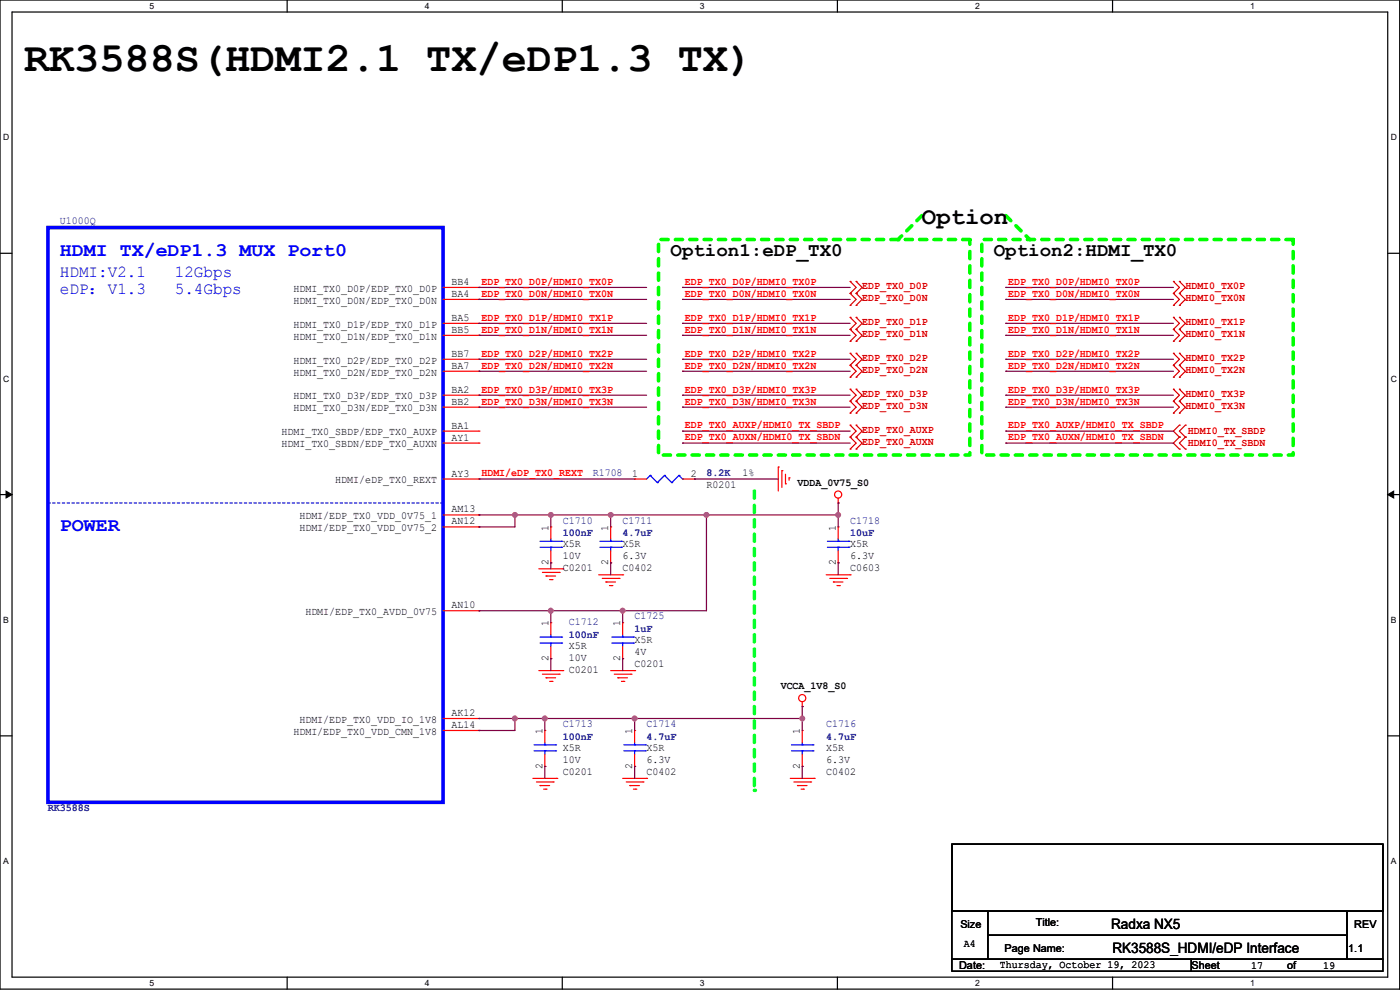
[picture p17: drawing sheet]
<svg xmlns="http://www.w3.org/2000/svg" width="297mm" height="210mm" viewBox="0 0 297 210" stroke-linecap="round" stroke-linejoin="round" font-family="sans-serif">
<defs><g id="words">
<text font-size="8.9" x="5.1" y="15">RK3588S(HDMI2.1 TX/eDP1.3 TX)</text>
<text font-size="5.1" x="195.6" y="47.4">Option</text>
<g font-size="4.1" fill="#00f">
<text x="12.7" y="54.2">HDMI TX/eDP1.3 MUX Port0</text>
<text x="12.7" y="112.6">POWER</text>
</g>
<g font-size="4.1">
<text x="142.3" y="54.2">Option1:eDP_TX0</text>
<text x="210.8" y="54.2">Option2:HDMI_TX0</text>
</g>
<g font-size="3.6" fill="#00f">
<text x="12.7" y="58.9">HDMI:V2.1</text>
<text x="37.1" y="58.9">12Gbps</text>
<text x="12.7" y="62.4">eDP：V1.3</text>
<text x="37.1" y="62.4">5.4Gbps</text>
</g>
<g font-size="3">
<text x="235.7" y="197.1">Radxa NX5</text>
<text x="236" y="202.2">RK3588S_HDMI/eDP Interface</text>
</g>
<g font-size="2.3" fill="#000080">
<text x="12.7" y="47.6">U1000Q</text>
<text x="125.7" y="100.9">R1708</text>
<text x="149.9" y="101">8.2K</text>
<text x="119.4" y="111.1">C1710</text>
<text x="119.4" y="113.7">100nF</text>
<text x="132.1" y="111.1">C1711</text>
<text x="132.1" y="113.7">4.7uF</text>
<text x="180.4" y="111.1">C1718</text>
<text x="180.4" y="113.7">10uF</text>
<text x="134.6" y="131.4">C1725</text>
<text x="120.7" y="132.6">C1712</text>
<text x="120.7" y="135.3">100nF</text>
<text x="134.6" y="134">1uF</text>
<text x="119.4" y="154.2">C1713</text>
<text x="137.2" y="154.2">C1714</text>
<text x="175.3" y="154.2">C1716</text>
<text x="119.4" y="156.9">100nF</text>
<text x="137.2" y="156.9">4.7uF</text>
<text x="175.3" y="156.9">4.7uF</text>
<text x="10.2" y="172.1">RK3588S</text>
</g>
<g font-size="2.3">
<text x="62.2" y="61.9">HDMI_TX0_D0P/EDP_TX0_D0P</text>
<text x="62.2" y="64.4">HDMI_TX0_D0N/EDP_TX0_D0N</text>
<text x="95.8" y="60.5">BB4</text>
<text x="95.8" y="63">BA4</text>
<text x="62.2" y="69.5">HDMI_TX0_D1P/EDP_TX0_D1P</text>
<text x="95.8" y="68.1">BA5</text>
<text x="95.8" y="70.6">BB5</text>
<text x="62.2" y="72">HDMI_TX0_D1N/EDP_TX0_D1N</text>
<text x="62.2" y="77.1">HDMI_TX0_D2P/EDP_TX0_D2P</text>
<text x="95.8" y="75.7">BB7</text>
<text x="62.2" y="79.7">HDMI_TX0_D2N/EDP_TX0_D2N</text>
<text x="95.8" y="78.2">BA7</text>
<text x="95.8" y="83.3">BA2</text>
<text x="62.2" y="84.7">HDMI_TX0_D3P/EDP_TX0_D3P</text>
<text x="62.2" y="87.3">HDMI_TX0_D3N/EDP_TX0_D3N</text>
<text x="95.8" y="85.9">BB2</text>
<text x="59.7" y="92.4">HDMI_TX0_SBDP/EDP_TX0_AUXP</text>
<text x="59.7" y="94.9">HDMI_TX0_SBDN/EDP_TX0_AUXN</text>
<text x="95.8" y="90.9">BA1</text>
<text x="95.8" y="93.5">AY1</text>
<text x="95.8" y="101.1">AY3</text>
<text x="134.1" y="101.1">1</text>
<text x="146.6" y="101.1">2</text>
<text x="157.5" y="100.9">1%</text>
<text x="71.1" y="102.5">HDMI/eDP_TX0_REXT</text>
<text x="149.9" y="103.4">R0201</text>
<text x="169.2" y="103">VDDA_0V75_S0</text>
<text x="63.5" y="110.1">HDMI/EDP_TX0_VDD_0V75_1</text>
<text x="63.5" y="112.7">HDMI/EDP_TX0_VDD_0V75_2</text>
<text x="95.8" y="108.7">AM13</text>
<text x="95.8" y="111.3">AN12</text>
<text x="116.3" y="112.5" transform="rotate(-90 116.3 112.5)">1</text>
<text x="129" y="112.5" transform="rotate(-90 129 112.5)">1</text>
<text x="177.3" y="112.5" transform="rotate(-90 177.3 112.5)">1</text>
<text x="116.3" y="119.9" transform="rotate(-90 116.3 119.9)">2</text>
<text x="119.4" y="116.1">X5R</text>
<text x="119.4" y="118.7">10V</text>
<text x="129" y="119.9" transform="rotate(-90 129 119.9)">2</text>
<text x="132.1" y="116.1">X5R</text>
<text x="132.1" y="118.7">6.3V</text>
<text x="177.3" y="119.9" transform="rotate(-90 177.3 119.9)">2</text>
<text x="180.4" y="116.1">X5R</text>
<text x="180.4" y="118.7">6.3V</text>
<text x="119.4" y="121.2">C0201</text>
<text x="132.1" y="121.2">C0402</text>
<text x="180.4" y="121.2">C0603</text>
<text x="64.8" y="130.5">HDMI/EDP_TX0_AVDD_0V75</text>
<text x="95.8" y="129">AN10</text>
<text x="116.3" y="132.9" transform="rotate(-90 116.3 132.9)">1</text>
<text x="120.7" y="137.7">X5R</text>
<text x="131.6" y="132.9" transform="rotate(-90 131.6 132.9)">1</text>
<text x="134.6" y="136.5">X5R</text>
<text x="116.3" y="140.2" transform="rotate(-90 116.3 140.2)">2</text>
<text x="120.7" y="142.8">C0201</text>
<text x="120.7" y="140.3">10V</text>
<text x="131.6" y="140.2" transform="rotate(-90 131.6 140.2)">2</text>
<text x="134.6" y="141.5">C0201</text>
<text x="134.6" y="139">4V</text>
<text x="165.6" y="146.2">VCCA_1V8_S0</text>
<text x="62.2" y="155.9">HDMI/EDP_TX0_VDD_CMN_1V8</text>
<text x="63.5" y="153.3">HDMI/EDP_TX0_VDD_IO_1V8</text>
<text x="95.8" y="151.9">AK12</text>
<text x="95.8" y="154.4">AL14</text>
<text x="115.1" y="155.7" transform="rotate(-90 115.1 155.7)">1</text>
<text x="134.1" y="155.7" transform="rotate(-90 134.1 155.7)">1</text>
<text x="169.7" y="155.7" transform="rotate(-90 169.7 155.7)">1</text>
<text x="119.4" y="159.3">X5R</text>
<text x="119.4" y="161.9">10V</text>
<text x="137.2" y="159.3">X5R</text>
<text x="137.2" y="161.9">6.3V</text>
<text x="175.3" y="159.3">X5R</text>
<text x="175.3" y="161.9">6.3V</text>
<text x="115.1" y="163.1" transform="rotate(-90 115.1 163.1)">2</text>
<text x="119.4" y="164.4">C0201</text>
<text x="134.1" y="163.1" transform="rotate(-90 134.1 163.1)">2</text>
<text x="137.2" y="164.4">C0402</text>
<text x="169.7" y="163.1" transform="rotate(-90 169.7 163.1)">2</text>
<text x="175.3" y="164.4">C0402</text>
<text x="203.7" y="196.9">Size</text>
<text x="219.7" y="196.4">Title:</text>
<text x="287.3" y="196.9">REV</text>
<text x="204.5" y="201">A4</text>
<text x="213.1" y="202">Page Name:</text>
<text x="286" y="202">1.1</text>
<text x="203.5" y="205.5">Date:</text>
<text x="212.1" y="205.3">Thursday, October 19, 2023</text>
<text x="252.8" y="205.5">Sheet</text>
<text x="265.4" y="205.5">17</text>
<text x="273.1" y="205.5">of</text>
<text x="280.7" y="205.5">19</text>
</g>
<g font-size="2.3" fill="#f00">
<text x="102.1" y="60.4">EDP_TX0_D0P/HDMI0_TX0P</text>
<text x="102.1" y="63">EDP_TX0_D0N/HDMI0_TX0N</text>
<text x="145.3" y="60.4">EDP_TX0_D0P/HDMI0_TX0P</text>
<text x="145.3" y="63">EDP_TX0_D0N/HDMI0_TX0N</text>
<text x="213.9" y="60.4">EDP_TX0_D0P/HDMI0_TX0P</text>
<text x="213.9" y="63">EDP_TX0_D0N/HDMI0_TX0N</text>
<text x="102.1" y="68">EDP_TX0_D1P/HDMI0_TX1P</text>
<text x="102.1" y="70.6">EDP_TX0_D1N/HDMI0_TX1N</text>
<text x="145.3" y="68">EDP_TX0_D1P/HDMI0_TX1P</text>
<text x="145.3" y="70.6">EDP_TX0_D1N/HDMI0_TX1N</text>
<text x="213.9" y="68">EDP_TX0_D1P/HDMI0_TX1P</text>
<text x="213.9" y="70.6">EDP_TX0_D1N/HDMI0_TX1N</text>
<text x="102.1" y="75.6">EDP_TX0_D2P/HDMI0_TX2P</text>
<text x="145.3" y="75.6">EDP_TX0_D2P/HDMI0_TX2P</text>
<text x="213.9" y="75.6">EDP_TX0_D2P/HDMI0_TX2P</text>
<text x="102.1" y="78.2">EDP_TX0_D2N/HDMI0_TX2N</text>
<text x="102.1" y="83.3">EDP_TX0_D3P/HDMI0_TX3P</text>
<text x="145.3" y="78.2">EDP_TX0_D2N/HDMI0_TX2N</text>
<text x="145.3" y="83.3">EDP_TX0_D3P/HDMI0_TX3P</text>
<text x="213.9" y="78.2">EDP_TX0_D2N/HDMI0_TX2N</text>
<text x="213.9" y="83.3">EDP_TX0_D3P/HDMI0_TX3P</text>
<text x="102.1" y="85.8">EDP_TX0_D3N/HDMI0_TX3N</text>
<text x="145.3" y="85.8">EDP_TX0_D3N/HDMI0_TX3N</text>
<text x="213.9" y="85.8">EDP_TX0_D3N/HDMI0_TX3N</text>
<text x="145.3" y="93.4">EDP_TX0_AUXN/HDMI0_TX_SBDN</text>
<text x="145.3" y="90.9">EDP_TX0_AUXP/HDMI0_TX_SBDP</text>
<text x="213.9" y="93.4">EDP_TX0_AUXN/HDMI0_TX_SBDN</text>
<text x="213.9" y="90.9">EDP_TX0_AUXP/HDMI0_TX_SBDP</text>
<text x="102.1" y="101">HDMI/eDP_TX0_REXT</text>
</g>
<g font-size="2.3" fill="#d50000">
<text x="182.9" y="63.9">EDP_TX0_D0N</text>
<text x="182.9" y="61.4">EDP_TX0_D0P</text>
<text x="251.5" y="63.9">HDMI0_TX0N</text>
<text x="251.5" y="61.4">HDMI0_TX0P</text>
<text x="182.9" y="71.5">EDP_TX0_D1N</text>
<text x="182.9" y="69">EDP_TX0_D1P</text>
<text x="251.5" y="71.5">HDMI0_TX1N</text>
<text x="251.5" y="69">HDMI0_TX1P</text>
<text x="182.9" y="76.6">EDP_TX0_D2P</text>
<text x="251.5" y="76.6">HDMI0_TX2P</text>
<text x="182.9" y="79.2">EDP_TX0_D2N</text>
<text x="251.5" y="79.2">HDMI0_TX2N</text>
<text x="182.9" y="86.8">EDP_TX0_D3N</text>
<text x="182.9" y="84.2">EDP_TX0_D3P</text>
<text x="251.5" y="86.8">HDMI0_TX3N</text>
<text x="251.5" y="84.2">HDMI0_TX3P</text>
<text x="182.9" y="94.4">EDP_TX0_AUXN</text>
<text x="182.9" y="91.9">EDP_TX0_AUXP</text>
<text x="252" y="92.1">HDMI0_TX_SBDP</text>
<text x="252" y="94.6">HDMI0_TX_SBDN</text>
</g>
<g font-size="1.8">
<text x="31.7" y="1.9">5</text>
<text x="90.1" y="1.9">4</text>
<text x="148.5" y="1.9">3</text>
<text x="206.8" y="1.9">2</text>
<text x="265.2" y="1.9">1</text>
<text x=".6" y="29.8">D</text>
<text x="295" y="29.8">D</text>
<text x=".6" y="81">C</text>
<text x="295" y="81">C</text>
<text x=".6" y="132.1">B</text>
<text x="295" y="132.1">B</text>
<text x=".6" y="183.3">A</text>
<text x="295" y="183.3">A</text>
<text x="31.7" y="209.2">5</text>
<text x="90.1" y="209.2">4</text>
<text x="148.5" y="209.2">3</text>
<text x="206.8" y="209.2">2</text>
<text x="265.2" y="209.2">1</text>
</g>
</g></defs>
<path d="M0 0h296.9v209.8h-296.9zM2.6 2.6h291.8v204.7h-291.8z" fill="none" stroke="#000" stroke-width=".25"/>
<g fill="#fff">
<path d="M31.7 .3h1v2h-1z"/>
<path d="M31.7 207.5h1v2.1h-1z"/>
</g>
<path d="M60.9 0v2.6M60.9 207.3v2.5" fill="none" stroke="#000" stroke-width=".25"/>
<g fill="#fff">
<path d="M90.1 .3h1v2h-1z"/>
<path d="M90.1 207.5h1v2.1h-1z"/>
</g>
<path d="M119.3 0v2.6M119.3 207.3v2.5" fill="none" stroke="#000" stroke-width=".25"/>
<g fill="#fff">
<path d="M148.5 .3h1v2h-1z"/>
<path d="M148.5 207.5h1v2.1h-1z"/>
</g>
<path d="M177.7 0v2.6M177.7 207.3v2.5" fill="none" stroke="#000" stroke-width=".25"/>
<g fill="#fff">
<path d="M206.8 .3h1v2h-1z"/>
<path d="M206.8 207.5h1v2.1h-1z"/>
</g>
<path d="M236 0v2.6M236 207.3v2.5" fill="none" stroke="#000" stroke-width=".25"/>
<g fill="#fff">
<path d="M265.2 .3h1v2h-1z"/>
<path d="M265.2 207.5h1v2.1h-1z"/>
<path d="M.6 28.1h1.4v2.1h-1.4z"/>
<path d="M295 28.1h1.3v2.1h-1.3z"/>
<path d="M.6 79.3h1.4v2.1h-1.4z"/>
<path d="M295 79.3h1.3v2.1h-1.3z"/>
</g>
<path d="M0 53.7h2.6M294.4 53.7h2.5" fill="none" stroke="#000" stroke-width=".25"/>
<g fill="#fff">
<path d="M.6 130.5h1.3v2h-1.3z"/>
<path d="M295 130.5h1.2v2h-1.2z"/>
</g>
<path d="M0 104.9h2.6M294.4 104.9h2.5" fill="none" stroke="#000" stroke-width=".25"/>
<path d="M1.3 104.2l1.3 .7-1.3 .7zM294.4 104.9l1.3-.7v1.4z" fill="#000" stroke="#000" stroke-width=".21"/>
<g fill="#fff">
<path d="M.6 181.7h1.3v2h-1.3z"/>
<path d="M295 181.7h1.2v2h-1.2z"/>
</g>
<path d="M0 156.1h2.6M294.4 156.1h2.5" fill="none" stroke="#000" stroke-width=".25"/>
<path d="M160 104.2v63.5" fill="none" stroke="#00ff40" stroke-width=".76" stroke-dasharray="1.5 1.5"/>
<circle cx="160" cy="167.7" r=".38" fill="#00ff40" stroke-dasharray="1.5 1.5"/>
<path d="M139.7 50.8h66.1v45.7h-66.1zM195.6 45.7l-5.1 5.1M208.3 50.8h66v45.7h-66z" fill="none" stroke="#0f0" stroke-width=".76" stroke-dasharray="1.5 1.5"/>
<circle cx="190.5" cy="50.8" r=".38" fill="#0f0" stroke-dasharray="1.5 1.5"/>
<path d="M213.4 45.7l5.1 5.1" fill="none" stroke="#0f0" stroke-width=".76" stroke-dasharray="1.5 1.5"/>
<circle cx="218.5" cy="50.8" r=".38" fill="#0f0" stroke-dasharray="1.5 1.5"/>
<g fill="none" stroke="#f00" stroke-width=".25">
<path d="M94 61h7.6M94 63.5h7.6M94 68.6h7.6M94 71.1h7.6M94 76.2h7.6M94 78.8h7.6M101.6 61h.1M101.6 63.5h.1M101.6 68.6h.1M101.6 71.1h.1M101.6 76.2h.1M101.6 78.8h.1"/>
<path d="M94 83.8h7.6M94 86.4h7.6M94 91.5h7.6M94 94h7.6M101.6 83.8h.1M101.6 86.4h.1M101.6 91.5h.1M101.6 94h.1M165.1 99.1h.1M165.1 99.1v5.1M165.9 99.8h.1M165.9 99.8v3.6"/>
<path d="M94 101.6h7.6M94 109.2h7.6M94 111.8h7.6M101.6 101.6h.1M101.6 109.2h.1M101.6 111.8h.1M116.9 111.8h.1M116.9 119.4h.1M116.9 111.8v2.5M116.9 116.9v2.5M129.6 111.8h.1M129.6 119.4h.1"/>
<path d="M129.6 111.8v2.5M129.6 116.9v2.5M134.6 101.6h.1M134.6 101.6h2.6M144.8 101.6h2.5M147.3 101.6h.1M166.6 102.6h.1M166.6 100.6v2M167.4 101.4h.1M167.4 101.4v.5M177.8 106.7h.1M177.8 111.8h.1"/>
<path d="M177.8 119.4h.1M177.8 105.7v1M177.8 111.8v2.5M177.8 116.9v2.5M94 129.6h7.6M101.6 129.6h.1M114.3 120.7h5.1M115.1 121.4h3.5M115.8 122.2h.1M115.8 122.2h2.1M116.6 122.9h.5M116.9 132.1h.1"/>
<path d="M116.9 139.7h.1M116.9 132.1v2.5M116.9 137.2v2.5M117.1 122.9h.1M118.6 121.4h.1M119.4 120.7h.1M127 121.9h5.1M127.8 122.7h3.5M128.5 123.5h.1M128.5 123.5h2.1M129.3 124.2h.5M129.8 124.2h.1"/>
<path d="M131.3 122.7h.1M132.1 121.9h.1M132.1 132.1h.1M132.1 139.7h.1M132.1 132.1v2.5M132.1 137.2v2.5M175.3 121.9h5.1M176 122.7h3.6M176.8 123.5h.1M176.8 123.5h2M177.6 124.2h.5M178.1 124.2h.1"/>
<path d="M179.6 122.7h.1M180.4 121.9h.1M94 152.4h7.6M94 155h7.6M101.6 152.4h.1M101.6 155h.1M114.3 142.3h5.1M115.1 143h3.5M115.6 155h.1M115.6 155v2.5M115.8 143.8h.1M115.8 143.8h2.1"/>
<path d="M116.6 144.5h.5M117.1 144.5h.1M118.6 143h.1M119.4 142.3h.1M129.6 142.3h5M130.3 143h3.6M131.1 143.8h.1M131.1 143.8h2M131.8 144.5h.5M132.3 144.5h.1M133.9 143h.1M134.6 142.3h.1"/>
<path d="M134.6 155h.1M134.6 155v2.5M170.2 149.9h.1M170.2 155h.1M170.2 148.9v1M170.2 155v2.5M113 165.1h5.1M113.8 165.9h3.6M114.6 166.6h.1M114.6 166.6h2M115.3 167.4h.5M115.6 162.6h.1"/>
<path d="M115.6 160v2.6M115.8 167.4h.1M117.4 165.9h.1M118.1 165.1h.1M132.1 165.1h5.1M132.9 165.9h3.5M133.6 166.6h.1M133.6 166.6h2M134.4 167.4h.5M134.6 162.6h.1M134.6 160v2.6M134.9 167.4h.1"/>
<path d="M136.4 165.9h.1M137.2 165.1h.1M167.7 165.1h5M168.4 165.9h3.6M169.2 166.6h.1M169.2 166.6h2M169.9 167.4h.5M170.2 162.6h.1M170.2 160v2.6M170.4 167.4h.1M172 165.9h.1M172.7 165.1h.1"/>
<circle cx="177.8" cy="104.9" r=".76"/>
<circle cx="170.2" cy="148.1" r=".76"/>
</g>
<g fill="none" stroke="#d50000" stroke-width=".25">
<path d="M180.4 59.7h.1M180.4 59.7l1.2 1.3-1.2 1.2M181.6 59.7h.1M181.6 59.7l1.3 1.3-1.3 1.2M248.9 59.7h.1M248.9 59.7l1.3 1.3-1.3 1.2M250.2 59.7h.1M250.2 59.7l1.3 1.3-1.3 1.2M180.4 77.5h.1M180.4 74.9h.1M180.4 72.4h.1M180.4 69.9h.1"/>
<path d="M180.4 67.3h.1M180.4 64.8h.1M180.4 62.2h.1M180.4 77.5l1.2 1.3-1.2 1.2M180.4 74.9l1.2 1.3-1.2 1.3M180.4 69.9l1.2 1.2-1.2 1.3M180.4 67.3l1.2 1.3-1.2 1.3M180.4 62.2l1.2 1.3-1.2 1.3M181.6 77.5h.1M181.6 74.9h.1M181.6 72.4h.1M181.6 69.9h.1"/>
<path d="M181.6 67.3h.1M181.6 64.8h.1M181.6 62.2h.1M181.6 77.5l1.3 1.3-1.3 1.2M181.6 74.9l1.3 1.3-1.3 1.3M181.6 69.9l1.3 1.2-1.3 1.3M181.6 67.3l1.3 1.3-1.3 1.3M181.6 62.2l1.3 1.3-1.3 1.3M248.9 64.8h.1M248.9 62.2h.1M248.9 72.4h.1M248.9 69.9h.1"/>
<path d="M248.9 67.3h.1M248.9 77.5h.1M248.9 74.9h.1M248.9 62.2l1.3 1.3-1.3 1.3M248.9 69.9l1.3 1.2-1.3 1.3M248.9 67.3l1.3 1.3-1.3 1.3M248.9 77.5l1.3 1.3-1.3 1.2M248.9 74.9l1.3 1.3-1.3 1.3M250.2 64.8h.1M250.2 62.2h.1M250.2 72.4h.1M250.2 69.9h.1"/>
<path d="M250.2 67.3h.1M250.2 77.5h.1M250.2 74.9h.1M250.2 62.2l1.3 1.3-1.3 1.3M250.2 69.9l1.3 1.2-1.3 1.3M250.2 67.3l1.3 1.3-1.3 1.3M250.2 77.5l1.3 1.3-1.3 1.2M250.2 74.9l1.3 1.3-1.3 1.3M180.4 80h.1M180.4 87.6h.1M180.4 85.1h.1M180.4 82.6h.1"/>
<path d="M180.4 95.3h.1M180.4 92.7h.1M180.4 90.2h.1M180.4 85.1l1.2 1.3-1.2 1.2M180.4 82.6l1.2 1.2-1.2 1.3M180.4 92.7l1.2 1.3-1.2 1.3M180.4 90.2l1.2 1.3-1.2 1.2M181.6 80h.1M181.6 87.6h.1M181.6 85.1h.1M181.6 82.6h.1M181.6 95.3h.1"/>
<path d="M181.6 92.7h.1M181.6 90.2h.1M181.6 85.1l1.3 1.3-1.3 1.2M181.6 82.6l1.3 1.2-1.3 1.3M181.6 92.7l1.3 1.3-1.3 1.3M181.6 90.2l1.3 1.3-1.3 1.2M248.9 80h.1M248.9 87.6h.1M248.9 85.1h.1M248.9 82.6h.1M248.9 85.1l1.3 1.3-1.3 1.2M248.9 82.6l1.3 1.2-1.3 1.3"/>
<path d="M250.2 90.2h.1M250.2 92.7h.1M250.2 95.3h.1M250.2 80h.1M250.2 87.6h.1M250.2 85.1h.1M250.2 82.6h.1M250.2 90.2l-1.3 1.3 1.3 1.2M250.2 92.7l-1.3 1.3 1.3 1.3M250.2 85.1l1.3 1.3-1.3 1.2M250.2 82.6l1.3 1.2-1.3 1.3M251.5 92.7h.1"/>
<path d="M251.5 90.2h.1M251.5 95.3h.1M251.5 90.2l-1.3 1.3 1.3 1.2M251.5 92.7l-1.3 1.3 1.3 1.3"/>
</g>
<path d="M201.9 179.1h91.5v14.2h-91.5zM201.9 193.3h7.7v10.2h-7.7zM209.6 193.3h76.2v5.1h-76.2zM209.6 198.4h76.2v5.1h-76.2zM285.8 193.3h7.6v10.2h-7.6zM201.9 203.5h50.8v2.5h-50.8zM252.7 203.5h40.7v2.5h-40.7z" fill="none" stroke="#000" stroke-width=".25"/>
<g fill="none" stroke="#00f" stroke-width=".25">
<path d="M114.6 116.1h4.5M114.6 114.8h4.5M116.9 114.8h.1M116.9 116.1h.1M116.9 114.3v.5M116.9 116.1v.8M119.1 116.1h.1M119.1 114.8h.1M127.3 116.1h4.5M127.3 114.8h4.5M129.6 114.8h.1M129.6 116.1h.1"/>
<path d="M129.6 114.3v.5M129.6 116.1v.8M131.8 116.1h.1M131.8 114.8h.1M137.9 100.8h.1M137.9 100.8l-.7 .8M137.9 100.8l1.6 1.6M139.5 102.4h.1M141 100.8h.1M141 100.8l-1.5 1.6M141 100.8l1.5 1.6M142.5 102.4h.1"/>
<path d="M144 100.8h.1M144 100.8l-1.5 1.6M144 100.8l.8 .8M144.8 101.6h.1M175.5 116.1h4.6M175.5 114.8h4.6M177.8 114.8h.1M177.8 116.1h.1M177.8 114.3v.5M177.8 116.1v.8M180.1 116.1h.1M180.1 114.8h.1"/>
<path d="M114.6 136.4h4.5M114.6 135.1h4.5M116.9 135.1h.1M116.9 136.4h.1M116.9 134.6v.5M116.9 136.4v.8M119.1 136.4h.1M119.1 135.1h.1M129.8 136.4h4.6M129.8 135.1h4.6M132.1 135.1h.1M132.1 136.4h.1"/>
<path d="M132.1 134.6v.5M132.1 136.4v.8M134.4 136.4h.1M134.4 135.1h.1M113.3 159.3h4.6M113.3 158h4.6M115.6 158h.1M115.6 159.3h.1M115.6 157.5v.5M115.6 159.3v.7M117.9 159.3h.1M117.9 158h.1"/>
<path d="M132.3 159.3h4.6M132.3 158h4.6M134.6 158h.1M134.6 159.3h.1M134.6 157.5v.5M134.6 159.3v.7M136.9 159.3h.1M136.9 158h.1M167.9 159.3h4.6M167.9 158h4.6M170.2 158h.1M170.2 159.3h.1"/>
<path d="M170.2 157.5v.5M170.2 159.3v.7M172.5 159.3h.1M172.5 158h.1"/>
</g>
<path d="M10.2 48.3h83.8v121.9h-83.8z" fill="none" stroke="#00f" stroke-width=".76"/>
<path d="M10.2 106.7h83.8M94 106.7h.1" fill="none" stroke="#00f" stroke-width=".25" stroke-dasharray=".5 .5"/>
<g fill="none" stroke="#800040" stroke-width=".25">
<path d="M101.6 61h.1M101.6 63.5h.1M101.6 68.6h.1M101.6 71.1h.1M101.6 78.8h.1M101.6 76.2h.1M101.6 61h35.6M101.6 63.5h35.6M101.6 68.6h35.6M101.6 71.1h35.6M101.6 78.8h35.6M101.6 76.2h35.6"/>
<path d="M144.8 61h.1M144.8 63.5h.1M144.8 68.6h.1M144.8 71.1h.1M144.8 78.8h.1M144.8 76.2h.1M144.8 61h35.6M144.8 63.5h35.6M144.8 68.6h35.6M144.8 71.1h35.6M144.8 78.8h35.6M144.8 76.2h35.6"/>
<path d="M213.4 61h.1M213.4 63.5h.1M213.4 68.6h.1M213.4 71.1h.1M213.4 78.8h.1M213.4 76.2h.1M213.4 61h35.5M213.4 63.5h35.5M213.4 68.6h35.5M213.4 71.1h35.5M213.4 78.8h35.5M213.4 76.2h35.5"/>
<path d="M101.6 86.4h.1M101.6 83.8h.1M101.6 86.4h35.6M101.6 83.8h35.6M144.8 86.4h.1M144.8 83.8h.1M144.8 94h.1M144.8 91.5h.1M144.8 86.4h35.6M144.8 83.8h35.6M144.8 94h35.6M144.8 91.5h35.6"/>
<path d="M213.4 86.4h.1M213.4 83.8h.1M213.4 94h.1M213.4 91.5h.1M213.4 86.4h35.5M213.4 83.8h35.5M213.4 94h35.5M213.4 91.5h35.5M101.6 109.2h.1M101.6 111.8h.1M101.6 101.6h.1M101.6 109.2h76.2"/>
<path d="M101.6 101.6h33M109.2 109.2h.1M109.2 109.2v2.6h-7.6M116.9 119.4h.1M116.9 109.2h.1M116.9 109.2v2.6M116.9 119.4v1.3M129.6 109.2h.1M129.6 119.4h.1M129.6 109.2v2.6M129.6 119.4v2.5M147.3 101.6h.1"/>
<path d="M147.3 101.6h17.8M149.9 109.2h.1M149.9 109.2v20.4h-48.3M177.8 109.2h.1M177.8 119.4h.1M177.8 106.7h.1M177.8 106.7v5.1M177.8 119.4v2.5M101.6 129.6h.1M116.9 129.6h.1M116.9 139.7h.1M116.9 129.6v2.5"/>
<path d="M116.9 139.7v2.6M132.1 139.7h.1M132.1 129.6h.1M132.1 129.6v2.5M132.1 139.7v2.6M101.6 155h.1M101.6 152.4h.1M101.6 152.4h68.6M109.2 152.4h.1M109.2 152.4v2.6h-7.6M115.6 152.4h.1M115.6 152.4v2.6"/>
<path d="M134.6 152.4h.1M134.6 152.4v2.6M170.2 152.4h.1M170.2 149.9h.1M170.2 149.9v5.1M115.6 162.6h.1M115.6 162.6v2.5M134.6 162.6h.1M134.6 162.6v2.5M170.2 162.6h.1M170.2 162.6v2.5"/>
</g>
<g fill="#f0f" stroke="#f0f" stroke-width=".25">
<circle cx="116.8" cy="109.2" r=".5"/>
<circle cx="109.2" cy="109.2" r=".5"/>
<circle cx="170.2" cy="152.4" r=".5"/>
<circle cx="134.6" cy="152.4" r=".5"/>
<circle cx="115.6" cy="152.4" r=".5"/>
<circle cx="109.2" cy="152.4" r=".5"/>
<circle cx="132.1" cy="129.5" r=".5"/>
<circle cx="116.8" cy="129.5" r=".5"/>
<circle cx="129.5" cy="109.2" r=".5"/>
<circle cx="177.8" cy="109.2" r=".5"/>
<circle cx="149.9" cy="109.2" r=".5"/>
</g>
<use href="#words"/>
</svg>
